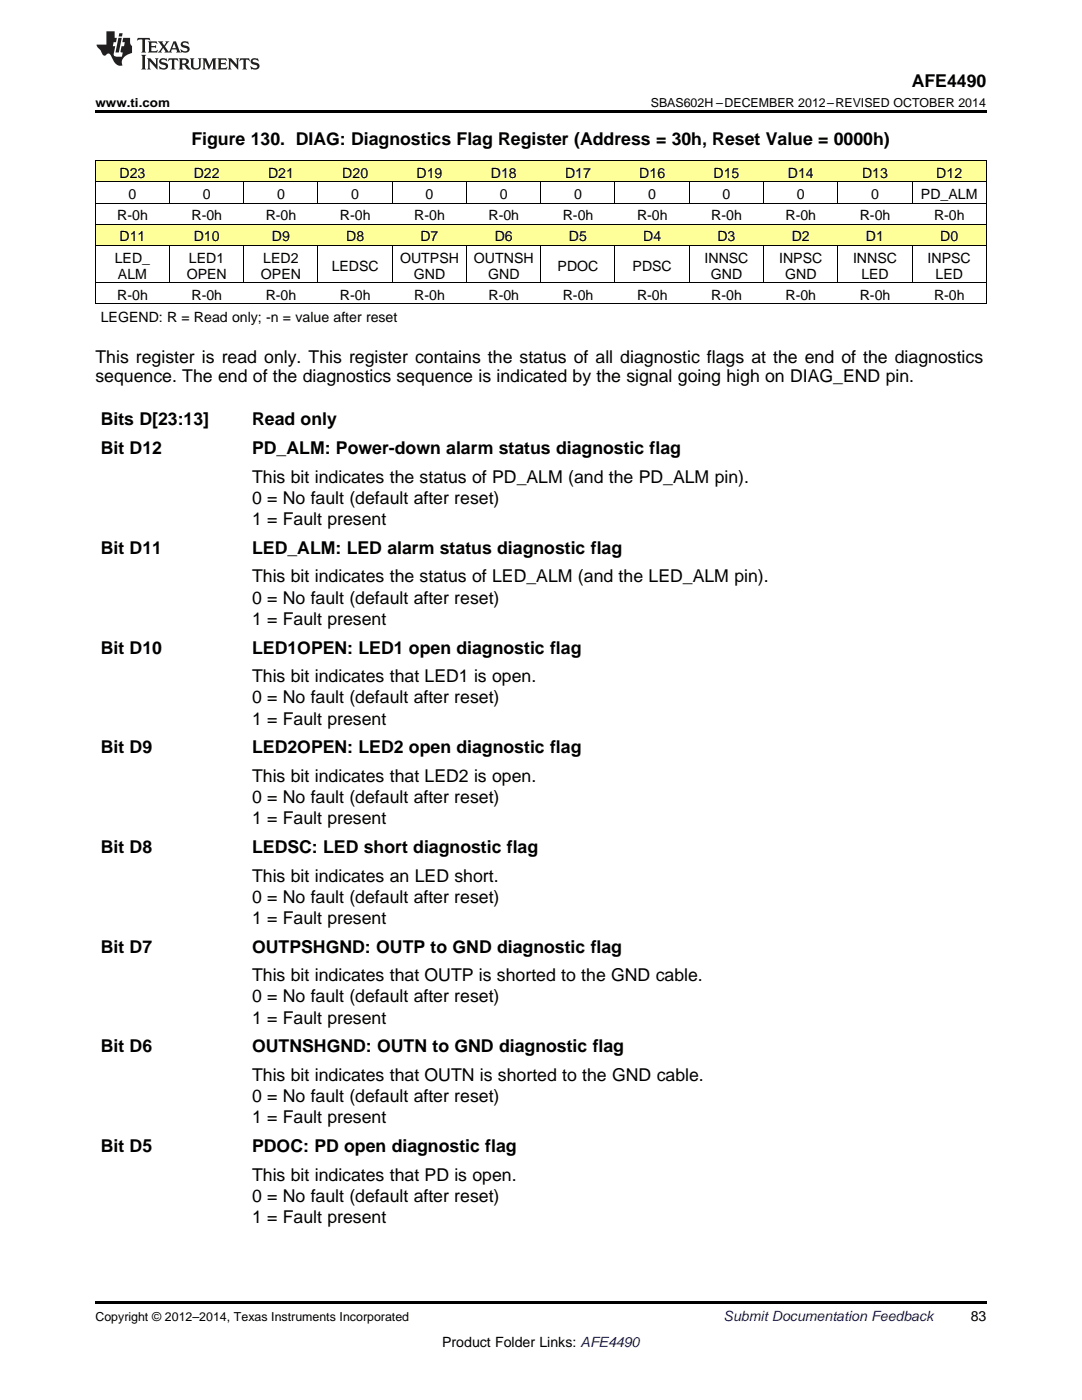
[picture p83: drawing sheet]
<svg xmlns="http://www.w3.org/2000/svg" width="216mm" height="279mm" viewBox="0 0 216 279" stroke-linecap="round" stroke-linejoin="round" font-family="sans-serif">
<defs><g id="words">
<g font-size="3.5">
<text x="181.9" y="17.3">AFE4490</text>
<text x="38.2" y="28.9">Figure 130. DIAG: Diagnostics Flag Register (Address = 30h, Reset Value = 0000h)</text>
<text x="19" y="72.4">This register is read only. This register contains the status of all diagnostic flags at the end of the diagnostics</text>
<text x="19" y="76.3">sequence. The end of the diagnostics sequence is indicated by the signal going high on DIAG_END pin.</text>
<text x="20.1" y="84.9">Bits D[23:13]</text>
<text x="50.3" y="84.9">Read only</text>
<text x="20.1" y="90.6">Bit D12</text>
<text x="50.3" y="90.6">PD_ALM: Power-down alarm status diagnostic flag</text>
<text x="50.3" y="96.3">This bit indicates the status of PD_ALM (and the PD_ALM pin).</text>
<text x="50.3" y="100.6">0 = No fault (default after reset)</text>
<text x="50.3" y="104.8">1 = Fault present</text>
<text x="20.1" y="110.5">Bit D11</text>
<text x="50.3" y="110.5">LED_ALM: LED alarm status diagnostic flag</text>
<text x="50.3" y="116.2">This bit indicates the status of LED_ALM (and the LED_ALM pin).</text>
<text x="50.3" y="120.5">0 = No fault (default after reset)</text>
<text x="50.3" y="124.7">1 = Fault present</text>
<text x="20.1" y="130.4">Bit D10</text>
<text x="50.3" y="130.4">LED1OPEN: LED1 open diagnostic flag</text>
<text x="50.3" y="136.1">This bit indicates that LED1 is open.</text>
<text x="50.3" y="140.4">0 = No fault (default after reset)</text>
<text x="50.3" y="144.6">1 = Fault present</text>
<text x="20.1" y="150.3">Bit D9</text>
<text x="50.3" y="150.3">LED2OPEN: LED2 open diagnostic flag</text>
<text x="50.3" y="156">This bit indicates that LED2 is open.</text>
<text x="50.3" y="160.3">0 = No fault (default after reset)</text>
<text x="50.3" y="164.5">1 = Fault present</text>
<text x="20.1" y="170.2">Bit D8</text>
<text x="50.3" y="170.2">LEDSC: LED short diagnostic flag</text>
<text x="50.3" y="175.9">This bit indicates an LED short.</text>
<text x="50.3" y="180.2">0 = No fault (default after reset)</text>
<text x="50.3" y="184.4">1 = Fault present</text>
<text x="20.1" y="190.1">Bit D7</text>
<text x="50.3" y="190.1">OUTPSHGND: OUTP to GND diagnostic flag</text>
<text x="50.3" y="195.8">This bit indicates that OUTP is shorted to the GND cable.</text>
<text x="50.3" y="200.1">0 = No fault (default after reset)</text>
<text x="50.3" y="204.3">1 = Fault present</text>
<text x="20.1" y="210">Bit D6</text>
<text x="50.3" y="210">OUTNSHGND: OUTN to GND diagnostic flag</text>
<text x="50.3" y="215.7">This bit indicates that OUTN is shorted to the GND cable.</text>
<text x="50.3" y="220">0 = No fault (default after reset)</text>
<text x="50.3" y="224.2">1 = Fault present</text>
<text x="20.1" y="229.9">Bit D5</text>
<text x="50.3" y="229.9">PDOC: PD open diagnostic flag</text>
<text x="50.3" y="235.6">This bit indicates that PD is open.</text>
<text x="50.3" y="239.9">0 = No fault (default after reset)</text>
<text x="50.3" y="244.1">1 = Fault present</text>
</g>
<g font-size="2.8">
<text x="23.8" y="35.5">D23</text>
<text x="38.7" y="35.5">D22</text>
<text x="53.5" y="35.5">D21</text>
<text x="68.3" y="35.5">D20</text>
<text x="83.1" y="35.5">D19</text>
<text x="97.9" y="35.5">D18</text>
<text x="112.7" y="35.5">D17</text>
<text x="127.6" y="35.5">D16</text>
<text x="142.4" y="35.5">D15</text>
<text x="157.2" y="35.5">D14</text>
<text x="172" y="35.5">D13</text>
<text x="186.8" y="35.5">D12</text>
<text x="25.6" y="39.7">0</text>
<text x="40.5" y="39.7">0</text>
<text x="55.3" y="39.7">0</text>
<text x="70.1" y="39.7">0</text>
<text x="84.9" y="39.7">0</text>
<text x="99.7" y="39.7">0</text>
<text x="114.5" y="39.7">0</text>
<text x="129.4" y="39.7">0</text>
<text x="144.2" y="39.7">0</text>
<text x="159" y="39.7">0</text>
<text x="173.8" y="39.7">0</text>
<text x="183.8" y="39.7">PD_ALM</text>
<text x="23.4" y="44">R-0h</text>
<text x="38.2" y="44">R-0h</text>
<text x="53" y="44">R-0h</text>
<text x="67.8" y="44">R-0h</text>
<text x="82.7" y="44">R-0h</text>
<text x="97.5" y="44">R-0h</text>
<text x="112.3" y="44">R-0h</text>
<text x="127.1" y="44">R-0h</text>
<text x="141.9" y="44">R-0h</text>
<text x="156.7" y="44">R-0h</text>
<text x="171.6" y="44">R-0h</text>
<text x="186.4" y="44">R-0h</text>
<text x="22.9" y="52.4">LED_</text>
<text x="23.8" y="48.2">D11</text>
<text x="37.7" y="52.4">LED1</text>
<text x="38.7" y="48.2">D10</text>
<text x="52.5" y="52.4">LED2</text>
<text x="54.3" y="48.2">D9</text>
<text x="69.1" y="48.2">D8</text>
<text x="79.8" y="52.4">OUTPSH</text>
<text x="83.9" y="48.2">D7</text>
<text x="94.6" y="52.4">OUTNSH</text>
<text x="98.7" y="48.2">D6</text>
<text x="113.5" y="48.2">D5</text>
<text x="128.3" y="48.2">D4</text>
<text x="140.6" y="52.4">INNSC</text>
<text x="143.2" y="48.2">D3</text>
<text x="155.5" y="52.4">INPSC</text>
<text x="158" y="48.2">D2</text>
<text x="170.2" y="52.4">INNSC</text>
<text x="172.8" y="48.2">D1</text>
<text x="185.1" y="52.4">INPSC</text>
<text x="187.6" y="48.2">D0</text>
<text x="23.4" y="59.8">R-0h</text>
<text x="23.5" y="55.6">ALM</text>
<text x="37.3" y="55.6">OPEN</text>
<text x="38.2" y="59.8">R-0h</text>
<text x="52.1" y="55.6">OPEN</text>
<text x="53" y="59.8">R-0h</text>
<text x="66.2" y="54">LEDSC</text>
<text x="67.8" y="59.8">R-0h</text>
<text x="82.6" y="55.6">GND</text>
<text x="82.7" y="59.8">R-0h</text>
<text x="97.4" y="55.6">GND</text>
<text x="97.5" y="59.8">R-0h</text>
<text x="111.3" y="54">PDOC</text>
<text x="112.3" y="59.8">R-0h</text>
<text x="126.2" y="54">PDSC</text>
<text x="127.1" y="59.8">R-0h</text>
<text x="141.9" y="55.6">GND</text>
<text x="141.9" y="59.8">R-0h</text>
<text x="156.7" y="55.6">GND</text>
<text x="156.7" y="59.8">R-0h</text>
<text x="171.6" y="59.8">R-0h</text>
<text x="171.9" y="55.6">LED</text>
<text x="186.4" y="59.8">R-0h</text>
<text x="186.7" y="55.6">LED</text>
<text x="20.1" y="64.3">LEGEND: R = Read only; -n = value after reset</text>
<text x="193.7" y="263.6">83</text>
<text x="88.2" y="268.9">Product Folder Links: AFE4490</text>
</g>
<text font-size="2.8" fill="#0000c8" x="144.4" y="263.6">Submit Documentation Feedback</text>
<g font-size="2.5">
<text x="19" y="21.4">www.ti.com</text>
<text x="129.9" y="21.4">SBAS602H –DECEMBER 2012–REVISED OCTOBER 2014</text>
<text x="19" y="263.6">Copyright © 2012–2014, Texas Instruments Incorporated</text>
</g>
</g></defs>
<g fill="#ff9">
<path d="M19 44.8h14.9v4.2h-14.9z"/>
<path d="M33.9 44.8h14.8v4.2h-14.8z"/>
<path d="M48.7 44.8h14.8v4.2h-14.8z"/>
<path d="M63.5 44.8h14.8v4.2h-14.8z"/>
<path d="M78.3 44.8h14.8v4.2h-14.8z"/>
<path d="M93.1 44.8h14.8v4.2h-14.8z"/>
<path d="M107.9 44.8h14.9v4.2h-14.9z"/>
<path d="M122.8 44.8h14.8v4.2h-14.8z"/>
<path d="M137.6 44.8h14.8v4.2h-14.8z"/>
<path d="M152.4 44.8h14.8v4.2h-14.8z"/>
<path d="M167.2 44.8h14.8v4.2h-14.8z"/>
<path d="M182 44.8h14.8v4.2h-14.8z"/>
<path d="M19 32.1h14.9v4.2h-14.9z"/>
<path d="M33.9 32.1h14.8v4.2h-14.8z"/>
<path d="M48.7 32.1h14.8v4.2h-14.8z"/>
<path d="M63.5 32.1h14.8v4.2h-14.8z"/>
<path d="M78.3 32.1h14.8v4.2h-14.8z"/>
<path d="M93.1 32.1h14.8v4.2h-14.8z"/>
<path d="M107.9 32.1h14.9v4.2h-14.9z"/>
<path d="M122.8 32.1h14.8v4.2h-14.8z"/>
<path d="M137.6 32.1h14.8v4.2h-14.8z"/>
<path d="M152.4 32.1h14.8v4.2h-14.8z"/>
<path d="M167.2 32.1h14.8v4.2h-14.8z"/>
<path d="M182 32.1h14.8v4.2h-14.8z"/>
</g>
<path d="M19 22h177.8v.5h-177.8zM19 259.7h177.8v.5h-177.8z" fill="#000"/>
<g fill="none" stroke="#000" stroke-width=".2">
<path d="M19 36.3h177.8M19 32h177.8M19.1 32.1v28.6M33.8 36.3v4.3M48.6 36.3v4.3M63.4 36.3v4.3M78.3 36.3v4.3M93.1 36.3v4.3M107.9 36.3v4.3M122.7 36.3v4.3M137.5 36.3v4.3M152.3 36.3v4.3"/>
<path d="M167.2 36.3v4.3M182 36.3v4.3M196.8 32.1v28.6M19 56.4h177.8M19 49h177.8M19 44.7h177.8M19 40.5h177.8M33.8 49v7.4M48.6 49v7.4M63.4 49v7.4M78.3 49v7.4M93.1 49v7.4"/>
<path d="M107.9 49v7.4M122.7 49v7.4M137.5 49v7.4M152.3 49v7.4M167.2 49v7.4M182 49v7.4M19 60.6h177.8"/>
</g>
<g fill="#231f20">
<path d="M27.5 7.6l-.1 .5 .4-.2h.6v.1v2.1l-.2 .4h1l-.3-.4v-2.1l.1-.1h.5l.5 .2-.2-.5zM29.5 8.3l.2 .3v1.5l-.2 .4h1.8l.2-.6a1.04 1.04 0 0 1-1.3 .2v-.7h.6l.3 .2v-.6l-.3 .2h-.6v-.6l.8-.1 .4 .3-.2-.5zM31.5 8.3l.9 1.1-.9 1.1h.8l-.2-.2 .5-.7 .4 .7-.2 .2h1.5l-.1-.2 .1-.4h.9l.1 .4-.2 .2h1l-.3-.3-.7-1.9h-.5l-.9 2-.8-1 .9-1h-.8l.1 .3-.3 .5-.4-.6 .2-.2zM34.7 8.6l.4 1h-.7zM36.3 8.4a.63 .63 0 0 0-.2 .7 .63 .63 0 0 0 .6 .4l.6 .2 .1 .2a.75 .75 0 0 1-.7 .4 .75 .75 0 0 1-.6-.5l.1 .7 .1-.1a1.11 1.11 0 0 0 1.5-.6 1.13 1.13 0 0 0-1.2-.8l-.1-.4a1.04 1.04 0 0 1 1.2 .2l-.2-.5-.1 .1-.5-.2zM28.2 10.9l.2 .4v2.2l-.2 .4h1l-.3-.4v-2.2l.3-.4zM29.3 11.6l.3 .4v1.5l-.3 .4h.8l-.2-.4v-1.3l1.5 1.7v-1.9l.2-.4h-.7l.2 .4v.9l-1.1-1.3zM32 11.8a.62 .62 0 0 0-.2 .7 .62 .62 0 0 0 .6 .4l.6 .1 .1 .3a.76 .76 0 0 1-.7 .3 .76 .76 0 0 1-.6-.4l.1 .7 .1-.1a1.11 1.11 0 0 0 1.5-.6 1.13 1.13 0 0 0-1.2-.8l-.1-.4a1.04 1.04 0 0 1 1.2 .2l-.2-.6-.1 .1-.5-.1zM33.7 11.6l-.2 .6a.61 .61 0 0 1 .8-.3v1.6l-.2 .4h.9l-.2-.4v-1.6a.63 .63 0 0 1 .8 .3l-.2-.6zM35.6 11.6l.3 .4v1.5l-.3 .4h1l-.2-.2v-.8l.5 .2a.76 .76 0 0 0 1.2 .7l-1-1a.58 .58 0 0 0 .6-.5 .58 .58 0 0 0-.5-.6zM36.4 11.9h.1a.45 .45 0 0 1 .5 .1 .45 .45 0 0 1 .1 .5l-.7 .2zM37.9 11.6l.2 .2a2.17 2.17 0 0 0 .3 1.9 .99 .99 0 0 0 1.6-.6v-1.1l.2-.4h-.7l.2 .2a1.92 1.92 0 0 1-.2 1.8 .6 .6 0 0 1-.9-.5v-1.1l.2-.4zM40.4 11.6l.2 .4v1.5l-.2 .4h.7l-.2-.4v-1.4l.8 1.8 .8-1.8v1.4l-.2 .4h.9l-.2-.4v-1.5l.2-.4h-.8l-.6 1.5-.6-1.5zM43.4 11.6l.2 .4v1.5l-.2 .4h1.8l.2-.6a1.04 1.04 0 0 1-1.3 .1v-.6h.5l.4 .2v-.6l-.4 .2h-.5v-.7h.8l.3 .3-.1-.6zM45.5 11.6l.2 .4v1.5l-.2 .4h.7l-.2-.4v-1.3l1.5 1.7v-1.9l.2-.4h-.7l.2 .4v.9l-1.1-1.3zM47.9 11.6l-.1 .6a.61 .61 0 0 1 .8-.3v1.6l-.3 .4h1l-.3-.4 .1-1.6a.63 .63 0 0 1 .7 .3l-.1-.6zM50.2 11.8a.62 .62 0 0 0-.2 .7 .62 .62 0 0 0 .6 .4l.6 .1 .2 .3a.76 .76 0 0 1-.8 .3 .76 .76 0 0 1-.6-.4l.1 .7 .2-.1a1.11 1.11 0 0 0 1.5-.6 1.13 1.13 0 0 0-1.3-.8l-.1-.4a1.04 1.04 0 0 1 1.2 .2l-.1-.6-.2 .1-.5-.1z"/>
<path d="M21.2 6.3v2.6h-1.9l.1 .4 .7 .9a.91 .91 0 0 0 1 .8 .56 .56 0 0 1 .5-.3 .56 .56 0 0 1 .5 .3l.4 .8a1.53 1.53 0 0 0 1.9 1.2 1.54 1.54 0 0 1 1-2.1l.9-.3v-1.4a1.52 1.52 0 0 1-.3-1.6h-1.4l-.2 .8h.5l-.2 .8h-.4l-.2 1v.2l.4 .1-.2 .8a1.93 1.93 0 0 1-1.6-.3l.3-1.8h-.5l.2-.8h.4l.2-.8h-.4v-1.3zM23.6 7.6l-.6 2.9h.7l.6-2.9zM23.8 6.6l-.1 .7h.6l.2-.7z"/>
</g>
<use href="#words"/>
</svg>
